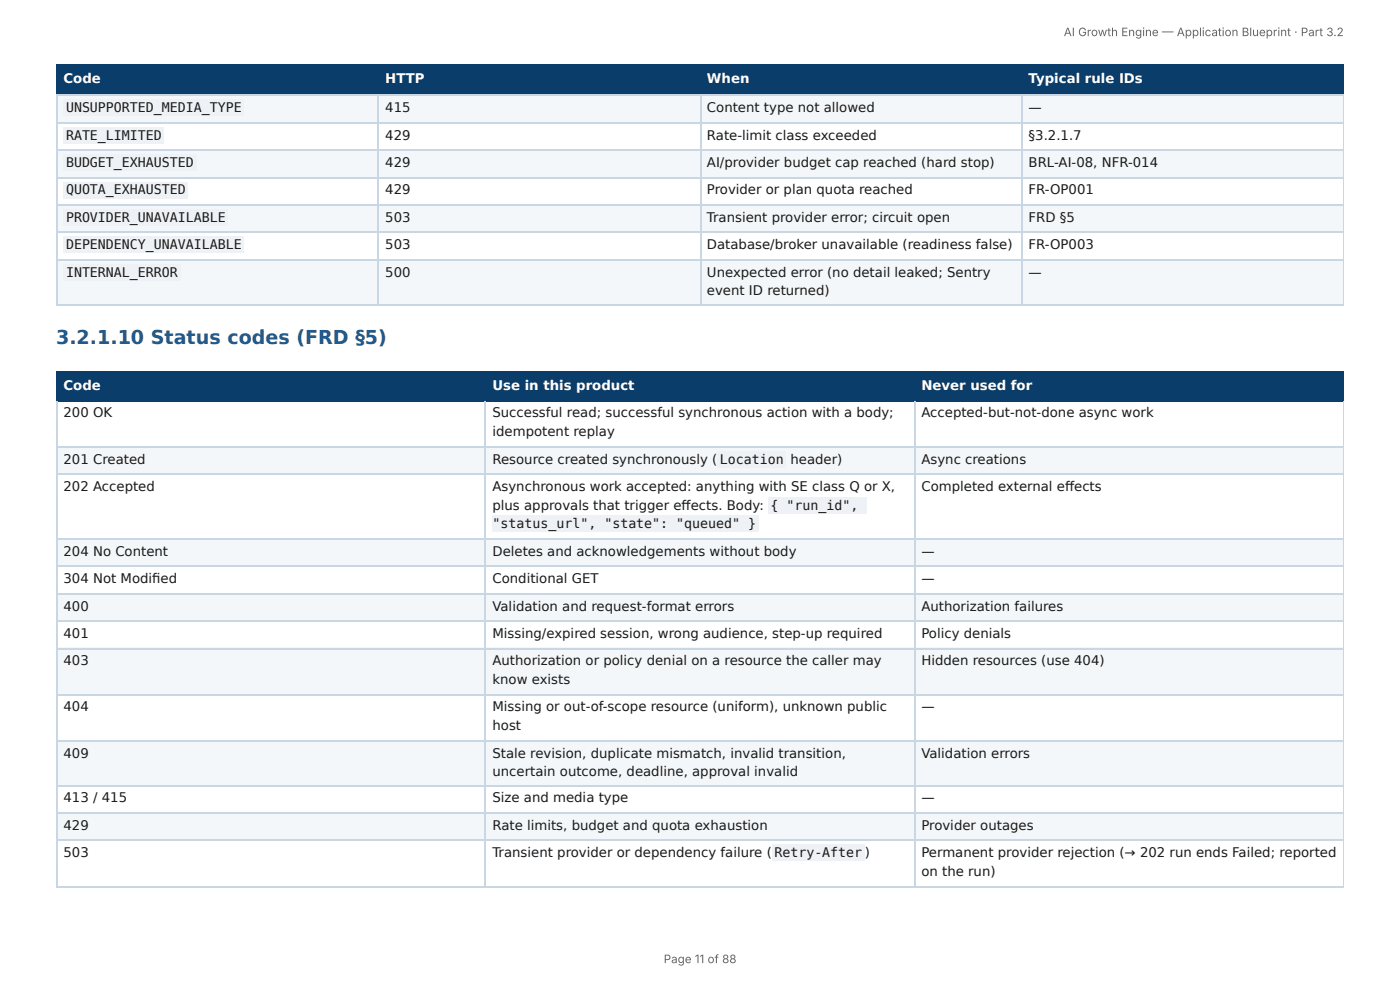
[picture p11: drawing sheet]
<svg xmlns="http://www.w3.org/2000/svg" width="297mm" height="210mm" viewBox="0 0 297 210" stroke-linecap="round" stroke-linejoin="round" font-family="sans-serif">
<defs><g id="words">
<text font-size="4.1" fill="#1f5a8c" x="11.9" y="73">3.2.1.10 Status codes (FRD §5)</text>
<g font-size="2.8" fill="#fff">
<text x="13.5" y="17.7">Code</text>
<text x="81.8" y="17.7">HTTP</text>
<text x="150.2" y="17.7">When</text>
<text x="218.5" y="17.7">Typical rule IDs</text>
<text x="13.5" y="82.8">Code</text>
<text x="104.6" y="82.8">Use in this product</text>
<text x="195.7" y="82.8">Never used for</text>
</g>
<g font-size="2.8" fill="#1a1a1a">
<text x="14" y="23.8">UNSUPPORTED_MEDIA_TYPE</text>
<text x="81.8" y="23.8">415</text>
<text x="150.2" y="23.8">Content type not allowed</text>
<text x="218.5" y="23.8">—</text>
<text x="14" y="29.6">RATE_LIMITED</text>
<text x="81.8" y="29.6">429</text>
<text x="150.2" y="29.6">Rate-limit class exceeded</text>
<text x="218.5" y="29.6">§3.2.1.7</text>
<text x="14" y="35.5">BUDGET_EXHAUSTED</text>
<text x="81.8" y="35.5">429</text>
<text x="150.2" y="35.5">AI/provider budget cap reached (hard stop)</text>
<text x="218.5" y="35.5">BRL-AI-08, NFR-014</text>
<text x="14" y="41.3">QUOTA_EXHAUSTED</text>
<text x="81.8" y="41.3">429</text>
<text x="150.2" y="41.3">Provider or plan quota reached</text>
<text x="218.5" y="41.3">FR-OP001</text>
<text x="14" y="47.1">PROVIDER_UNAVAILABLE</text>
<text x="81.8" y="47.1">503</text>
<text x="150.2" y="47.1">Transient provider error; circuit open</text>
<text x="218.5" y="47.1">FRD §5</text>
<text x="14" y="52.9">DEPENDENCY_UNAVAILABLE</text>
<text x="81.8" y="52.9">503</text>
<text x="150.2" y="52.9">Database/broker unavailable (readiness false)</text>
<text x="218.5" y="52.9">FR-OP003</text>
<text x="14" y="58.7">INTERNAL_ERROR</text>
<text x="81.8" y="58.7">500</text>
<text x="150.2" y="58.7">Unexpected error (no detail leaked; Sentry</text>
<text x="218.5" y="58.7">—</text>
<text x="150.2" y="62.7">event ID returned)</text>
<text x="13.5" y="88.6">200 OK</text>
<text x="104.6" y="88.6">Successful read; successful synchronous action with a body;</text>
<text x="195.7" y="88.6">Accepted-but-not-done async work</text>
<text x="104.6" y="92.6">idempotent replay</text>
<text x="13.5" y="98.4">201 Created</text>
<text x="104.6" y="98.4">Resource created synchronously (</text>
<text x="152.9" y="98.4">Location</text>
<text x="167.9" y="98.4">header)</text>
<text x="195.7" y="98.4">Async creations</text>
<text x="13.5" y="104.2">202 Accepted</text>
<text x="104.6" y="104.2">Asynchronous work accepted: anything with SE class Q or X,</text>
<text x="195.7" y="104.2">Completed external eff ects</text>
<text x="104.6" y="108.2">plus approvals that trigger eff ects. Body:</text>
<text x="104.6" y="112.2">&quot;status_url&quot;, &quot;state&quot;: &quot;queued&quot; }</text>
<text x="163.7" y="108.2">{ &quot;run_id&quot;,</text>
<text x="13.5" y="118">204 No Content</text>
<text x="104.6" y="118">Deletes and acknowledgements without body</text>
<text x="195.7" y="118">—</text>
<text x="13.5" y="123.8">304 Not Modifi ed</text>
<text x="104.6" y="123.8">Conditional GET</text>
<text x="195.7" y="123.8">—</text>
<text x="13.5" y="129.6">400</text>
<text x="104.6" y="129.6">Validation and request-format errors</text>
<text x="195.7" y="129.6">Authorization failures</text>
<text x="13.5" y="135.5">401</text>
<text x="104.6" y="135.5">Missing/expired session, wrong audience, step-up required</text>
<text x="195.7" y="135.5">Policy denials</text>
<text x="13.5" y="141.3">403</text>
<text x="104.6" y="141.3">Authorization or policy denial on a resource the caller may</text>
<text x="195.7" y="141.3">Hidden resources (use 404)</text>
<text x="104.6" y="145.3">know exists</text>
<text x="13.5" y="151.1">404</text>
<text x="104.6" y="151.1">Missing or out-of-scope resource (uniform), unknown public</text>
<text x="104.6" y="155">host</text>
<text x="195.7" y="151.1">—</text>
<text x="13.5" y="160.9">409</text>
<text x="104.6" y="160.9">Stale revision, duplicate mismatch, invalid transition,</text>
<text x="195.7" y="160.9">Validation errors</text>
<text x="104.6" y="164.8">uncertain outcome, deadline, approval invalid</text>
<text x="13.5" y="170.4">413 / 415</text>
<text x="104.6" y="170.4">Size and media type</text>
<text x="195.7" y="170.4">—</text>
<text x="13.5" y="176.2">429</text>
<text x="104.6" y="176.2">Rate limits, budget and quota exhaustion</text>
<text x="195.7" y="176.2">Provider outages</text>
<text x="13.5" y="182">503</text>
<text x="104.6" y="182">Transient provider or dependency failure (</text>
<text x="164.5" y="182">Retry-After</text>
<text x="183.7" y="182">)</text>
<text x="195.7" y="182">Permanent provider rejection (→ 202 run ends Failed; reported</text>
<text x="195.7" y="186">on the run)</text>
</g>
<g font-size="2.5" fill="#666">
<text x="225.9" y="7.7">AI Growth Engine — Application Blueprint · Part 3.2</text>
<text x="141" y="204.5">Page 11 of 88</text>
</g>
</g></defs>
<g fill="#0b3d6b">
<path d="M12.2 14h68.2v6.1h-68.2z"/>
<path d="M80.4 14h68.3v6.1h-68.3z"/>
<path d="M148.7 14h68.3v6.1h-68.3z"/>
<path d="M217 14h68.4v6.1h-68.4z"/>
</g>
<g fill="#f4f7fa">
<path d="M12.2 20.1h68.2v5.8h-68.2z"/>
<path d="M80.4 20.1h68.3v5.8h-68.3z"/>
<path d="M148.7 20.1h68.3v5.8h-68.3z"/>
<path d="M217 20.1h68.4v5.8h-68.4z"/>
<path d="M12.2 31.8h68.2v5.8h-68.2z"/>
<path d="M80.4 31.8h68.3v5.8h-68.3z"/>
<path d="M148.7 31.8h68.3v5.8h-68.3z"/>
<path d="M217 31.8h68.4v5.8h-68.4z"/>
<path d="M12.2 43.4h68.2v5.8h-68.2z"/>
<path d="M80.4 43.4h68.3v5.8h-68.3z"/>
<path d="M148.7 43.4h68.3v5.8h-68.3z"/>
<path d="M217 43.4h68.4v5.8h-68.4z"/>
<path d="M12.2 55h68.2v9.8h-68.2z"/>
<path d="M80.4 55h68.3v9.8h-68.3z"/>
<path d="M148.7 55h68.3v9.8h-68.3z"/>
<path d="M217 55h68.4v9.8h-68.4z"/>
</g>
<path d="M11.9 13.9h273.5M12 13.8v6.6M80.3 13.8v6.6M148.8 13.8v6.6M217.1 13.8v6.6M11.9 20.2h273.5" fill="none" stroke="#0b3d6b" stroke-width=".26"/>
<path d="M285.3 13.8v6.6" fill="none" stroke="#0b3d6b" stroke-width=".21"/>
<path d="M11.9 20.2h273.5M11.9 26.1h273.5M11.9 31.9h273.5M11.9 37.7h273.5M12 20.4v44.4M80.3 20.4v44.4M148.8 20.4v44.4M217.1 20.4v44.4M11.9 43.5h273.5M11.9 49.3h273.5M11.9 55.2h273.5M11.9 64.7h273.5" fill="none" stroke="#c9d6e3" stroke-width=".26"/>
<path d="M285.3 20.4v44.4" fill="none" stroke="#c9d6e3" stroke-width=".21"/>
<g fill="#0b3d6b">
<path d="M12.2 78.8h91v6.4h-91z"/>
<path d="M103.2 78.8h91v6.4h-91z"/>
<path d="M194.2 78.8h91.2v6.4h-91.2z"/>
</g>
<g fill="#f4f7fa">
<path d="M12.2 95h91v5.8h-91z"/>
<path d="M103.2 95h91v5.8h-91z"/>
<path d="M194.2 95h91.2v5.8h-91.2z"/>
<path d="M12.2 114.6h91v5.8h-91z"/>
<path d="M103.2 114.6h91v5.8h-91z"/>
<path d="M194.2 114.6h91.2v5.8h-91.2z"/>
<path d="M12.2 125.9h91v5.9h-91z"/>
<path d="M103.2 125.9h91v5.9h-91z"/>
<path d="M194.2 125.9h91.2v5.9h-91.2z"/>
<path d="M12.2 137.6h91v9.8h-91z"/>
<path d="M103.2 137.6h91v9.8h-91z"/>
<path d="M194.2 137.6h91.2v9.8h-91.2z"/>
<path d="M12.2 157.2h91v9.8h-91z"/>
<path d="M103.2 157.2h91v9.8h-91z"/>
<path d="M194.2 157.2h91.2v9.8h-91.2z"/>
<path d="M12.2 172.8h91v5.8h-91z"/>
<path d="M103.2 172.8h91v5.8h-91z"/>
<path d="M194.2 172.8h91.2v5.8h-91.2z"/>
</g>
<path d="M11.9 79h273.5M12 78.8v6.4M103.1 78.8v6.4M194.3 78.8v6.4M11.9 85.1h273.5" fill="none" stroke="#0b3d6b" stroke-width=".26"/>
<path d="M285.3 78.8v6.4" fill="none" stroke="#0b3d6b" stroke-width=".21"/>
<g fill="none" stroke="#c9d6e3" stroke-width=".26">
<path d="M11.9 94.9h273.5M12 85.2v103.2M103.1 85.2v103.2M194.3 85.2v103.2M11.9 100.7h273.5M11.9 114.4h273.5M11.9 120.3h273.5M11.9 126.1h273.5M11.9 131.9h273.5M11.9 137.7h273.5M11.9 147.5h273.5M11.9 157.3h273.5"/>
<path d="M11.9 166.8h273.5M11.9 172.6h273.5M11.9 178.5h273.5M11.9 188.3h273.5"/>
</g>
<path d="M285.3 85.2v103.2" fill="none" stroke="#c9d6e3" stroke-width=".21"/>
<g fill="#eef2f6">
<path d="M13.5 21.2h38.4v3.4h-38.4z"/>
<path d="M13.5 27h21.4v3.4h-21.4z"/>
<path d="M13.5 32.8h28.3v3.4h-28.3z"/>
<path d="M13.5 38.6h26.5v3.5h-26.5z"/>
<path d="M13.5 44.5h34.9v3.4h-34.9z"/>
<path d="M13.5 50.3h38.4v3.4h-38.4z"/>
<path d="M13.5 56.1h24.9v3.4h-24.9z"/>
<path d="M152.4 95.8h14.6v3.4h-14.6z"/>
<path d="M163.2 105.6h20.9v3.4h-20.9z"/>
<path d="M104.5 109.5h56.6v3.5h-56.6z"/>
<path d="M164 179.4h19.6v3.4h-19.6z"/>
</g>
<use href="#words"/>
</svg>
